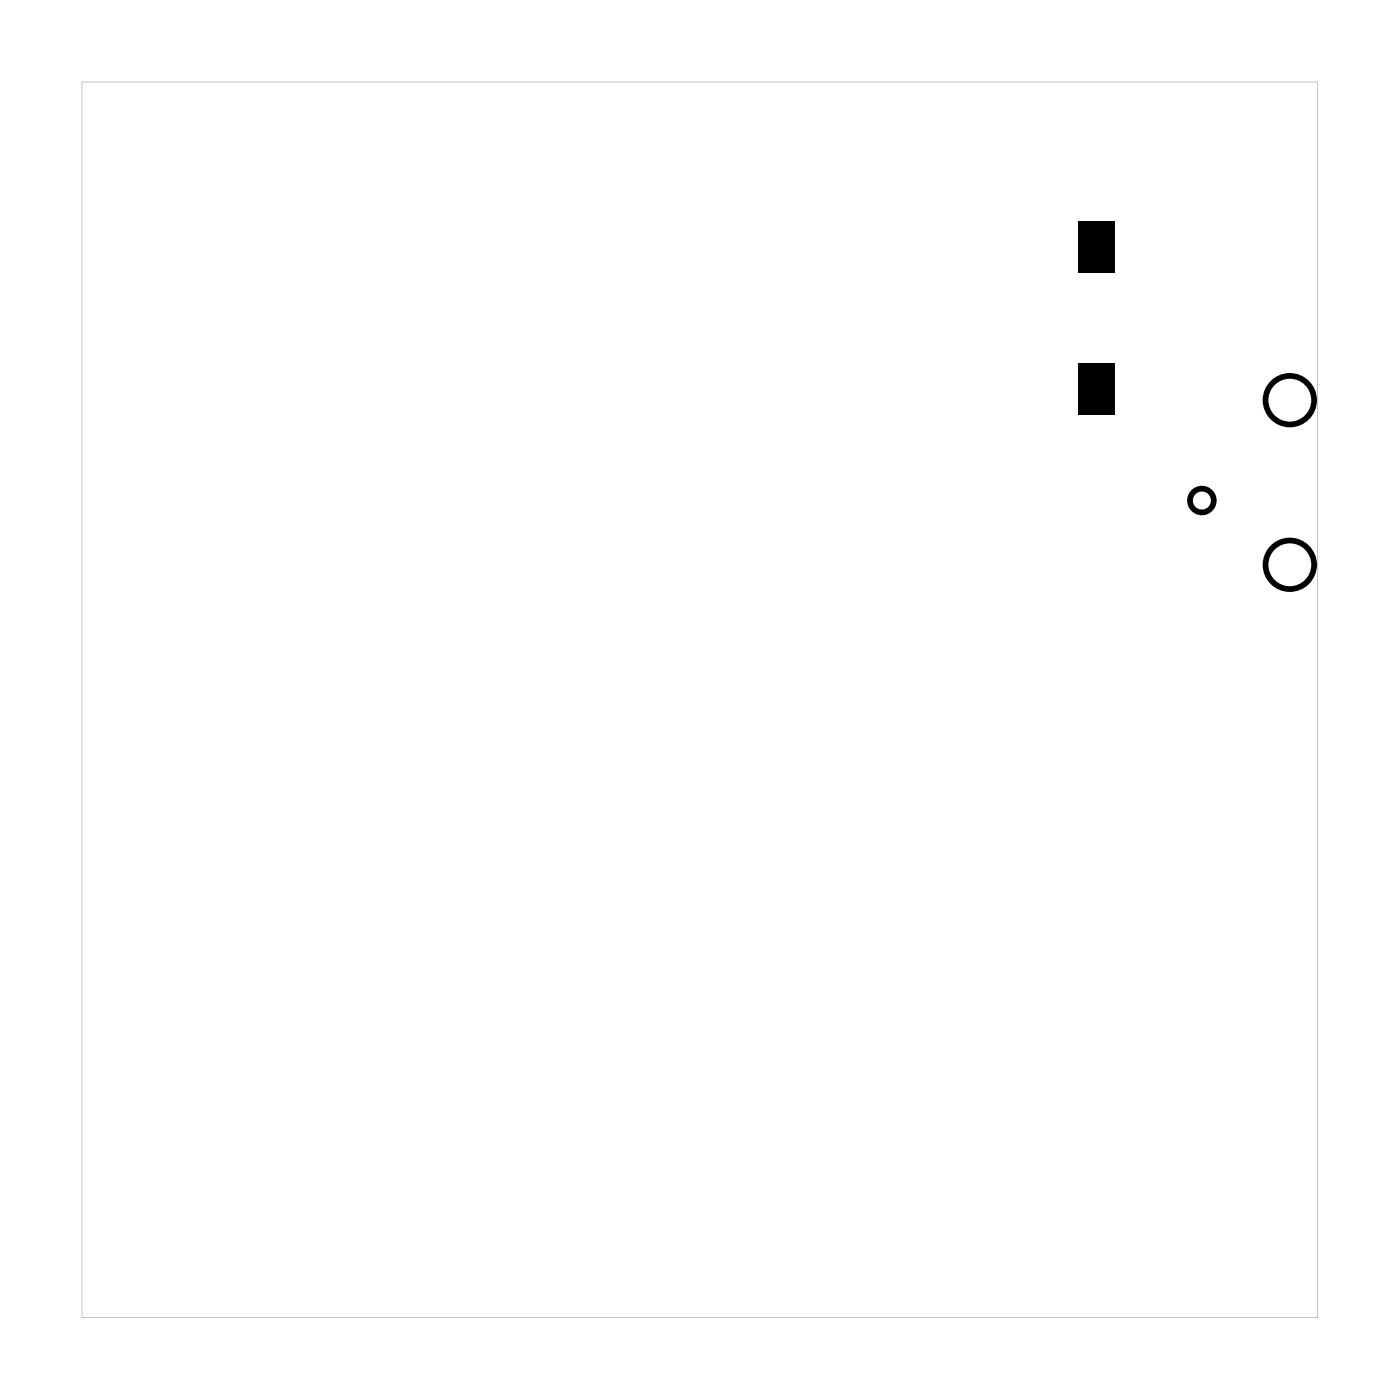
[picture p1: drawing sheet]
<svg xmlns="http://www.w3.org/2000/svg" width="62mm" height="62mm" viewBox="0 0 62 62" stroke-linecap="round" stroke-linejoin="round" font-family="sans-serif">
<g fill="#000">
<path d="M47.8 16.1h1.6v2.3h-1.6zM47.8 9.8h1.6v2.3h-1.6z"/>
<path d="M3.6 3.6v54.8h54.8v-54.8zM3.6 3.6h54.8v54.8h-54.8z"/>
</g>
<g fill="none" stroke="#000" stroke-width=".25">
<circle cx="57.2" cy="17.7" r="1.08"/>
<circle cx="53.3" cy="22.2" r=".53"/>
<circle cx="57.2" cy="25" r="1.08"/>
</g>
</svg>
